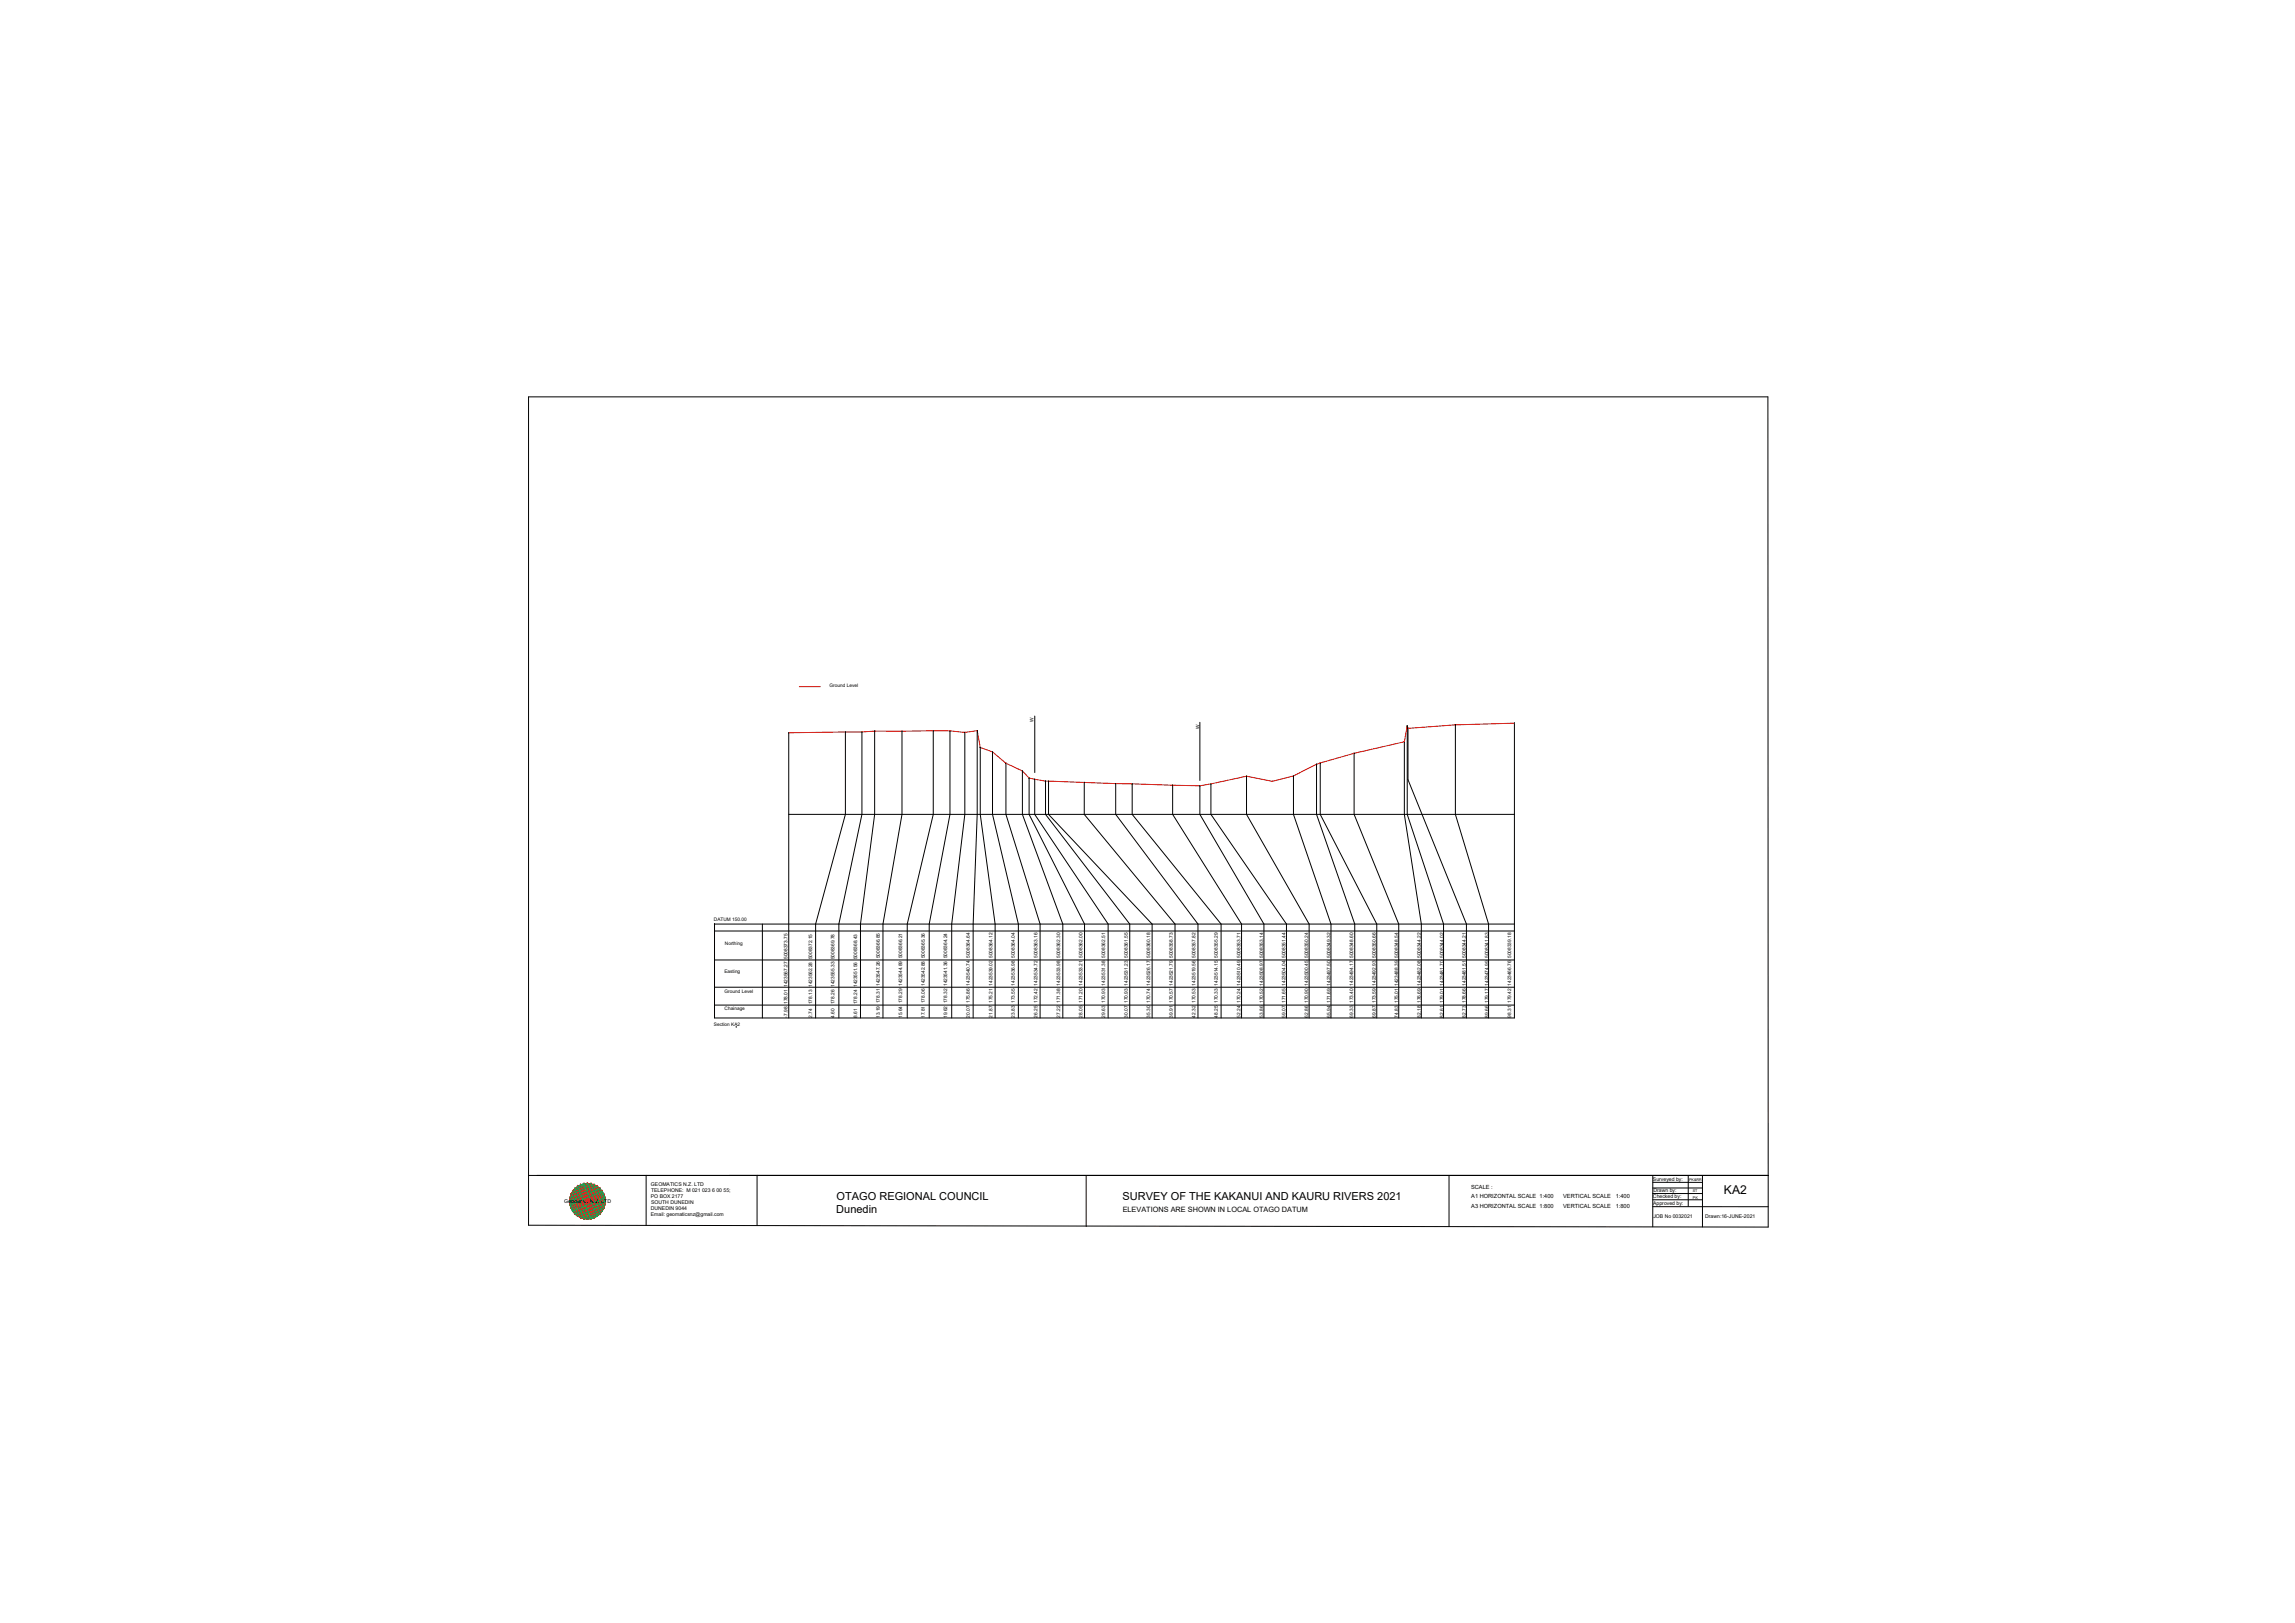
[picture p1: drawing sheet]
<svg xmlns="http://www.w3.org/2000/svg" width="420mm" height="297mm" viewBox="0 0 420 297" stroke-linecap="round" stroke-linejoin="round" font-family="sans-serif">
<defs><g id="words">
<text font-size="2.2" x="315.6" y="218.6">KA2</text>
<g font-size="2">
<text x="153.1" y="222">Dunedin</text>
<text x="153.2" y="219.6">OTAGO REGIONAL COUNCIL</text>
<text x="205.5" y="219.6">SURVEY OF THE KAKANUI AND KAURU RIVERS 2021</text>
</g>
<text font-size="1.3" x="205.5" y="221.8">ELEVATIONS ARE SHOWN IN LOCAL OTAGO DATUM</text>
<g font-size="1">
<text x="269.3" y="217.6">SCALE :</text>
<text x="269.3" y="219.3">A1 HORIZONTAL SCALE 1:400</text>
<text x="269.3" y="221">A3 HORIZONTAL SCALE 1:800</text>
<text x="286.2" y="219.3">VERTICAL SCALE</text>
<text x="286.2" y="221">VERTICAL SCALE</text>
<text x="295.8" y="219.3">1:400</text>
<text x="295.8" y="221">1:800</text>
</g>
<g font-size=".9">
<text x="151.9" y="125.7">Ground Level</text>
<text x="189.2" y="132.1" transform="rotate(-90 189.2 132.1)">W</text>
<text x="219.6" y="133.4" transform="rotate(-90 219.6 133.4)">W</text>
<text x="130.7" y="168.5">DATUM 150.00</text>
<text x="132.7" y="173">Northing</text>
<text x="132.6" y="178.1">Easting</text>
<text x="132.6" y="181.8">Ground Level</text>
<text x="132.7" y="184.9">Chainage</text>
<text x="148.7" y="183.8" transform="rotate(-90 148.7 183.8)">178.13 1423562.28 5008372.15</text>
<text x="152.8" y="183.8" transform="rotate(-90 152.8 183.8)">178.26 1423555.33 5008369.78</text>
<text x="156.9" y="183.8" transform="rotate(-90 156.9 183.8)">178.24 1423551.56 5008368.43</text>
<text x="130.7" y="187.7">Section KA2</text>
<text x="144.2" y="186.2" transform="rotate(-90 144.2 186.2)">-7.98 178.01 1423567.27 5008373.75</text>
<text x="148.7" y="186.2" transform="rotate(-90 148.7 186.2)">2.74</text>
<text x="152.8" y="186.2" transform="rotate(-90 152.8 186.2)">4.60</text>
<text x="156.9" y="186.2" transform="rotate(-90 156.9 186.2)">8.61</text>
<text x="161" y="186.3" transform="rotate(-90 161 186.3)">13.19 178.31 1423547.26 5008366.85</text>
<text x="165.2" y="186.3" transform="rotate(-90 165.2 186.3)">15.64 178.29 1423544.89 5008366.21</text>
<text x="169.3" y="186.3" transform="rotate(-90 169.3 186.3)">17.81 178.06 1423542.88 5008365.36</text>
<text x="173.4" y="186.3" transform="rotate(-90 173.4 186.3)">19.62 178.32 1423541.36 5008364.24</text>
<text x="177.6" y="186.2" transform="rotate(-90 177.6 186.2)">20.07 175.86 1423540.74 5008364.64</text>
<text x="181.7" y="186.2" transform="rotate(-90 181.7 186.2)">21.87 175.21 1423539.02 5008364.12</text>
<text x="185.8" y="186.2" transform="rotate(-90 185.8 186.2)">23.83 173.55 1423536.98 5008364.04</text>
<text x="189.9" y="186.2" transform="rotate(-90 189.9 186.2)">26.25 172.42 1423534.72 5008363.16</text>
<text x="194.1" y="186.2" transform="rotate(-90 194.1 186.2)">27.22 171.38 1423533.98 5008362.30</text>
<text x="198.2" y="186.2" transform="rotate(-90 198.2 186.2)">28.05 171.20 1423533.21 5008362.00</text>
<text x="202.3" y="186.2" transform="rotate(-90 202.3 186.2)">29.63 170.93 1423531.38 5008362.51</text>
<text x="206.5" y="186.2" transform="rotate(-90 206.5 186.2)">30.07 170.93 1423531.23 5008361.55</text>
<text x="210.6" y="186.2" transform="rotate(-90 210.6 186.2)">35.30 170.74 1423526.17 5008360.18</text>
<text x="214.7" y="186.2" transform="rotate(-90 214.7 186.2)">39.91 170.57 1423521.79 5008358.73</text>
<text x="218.8" y="186.2" transform="rotate(-90 218.8 186.2)">42.32 170.53 1423519.56 5008357.82</text>
<text x="223" y="186.2" transform="rotate(-90 223 186.2)">48.25 170.33 1423514.15 5008355.29</text>
<text x="227.1" y="186.2" transform="rotate(-90 227.1 186.2)">52.24 170.24 1423510.49 5008353.71</text>
<text x="231.2" y="186.2" transform="rotate(-90 231.2 186.2)">53.86 170.52 1423508.97 5008353.14</text>
<text x="235.4" y="186.2" transform="rotate(-90 235.4 186.2)">59.07 171.65 1423504.04 5008351.44</text>
<text x="239.5" y="186.2" transform="rotate(-90 239.5 186.2)">62.86 170.90 1423500.45 5008350.24</text>
<text x="243.6" y="186.2" transform="rotate(-90 243.6 186.2)">65.94 171.69 1423497.50 5008349.32</text>
<text x="247.7" y="186.2" transform="rotate(-90 247.7 186.2)">69.33 173.40 1423494.17 5008348.60</text>
<text x="251.9" y="186.2" transform="rotate(-90 251.9 186.2)">69.87 173.59 1423492.93 5008350.66</text>
<text x="256" y="186.3" transform="rotate(-90 256 186.3)">74.83 175.01 1423488.39 5008348.54</text>
<text x="260.1" y="186.2" transform="rotate(-90 260.1 186.2)">82.18 176.69 1423482.08 5008344.22</text>
<text x="264.2" y="186.2" transform="rotate(-90 264.2 186.2)">82.61 179.01 1423481.70 5008344.02</text>
<text x="268.4" y="186.2" transform="rotate(-90 268.4 186.2)">82.73 178.66 1423481.51 5008344.21</text>
<text x="272.5" y="186.2" transform="rotate(-90 272.5 186.2)">89.66 179.17 1423474.99 5008341.83</text>
<text x="276.6" y="186.2" transform="rotate(-90 276.6 186.2)">98.31 179.42 1423466.76 5008339.18</text>
<text x="103.3" y="220.1">Geomatics N.Z. LTD</text>
<text x="119.2" y="219.3">PO BOX 2177</text>
<text x="119.2" y="221.5">DUNEDIN 9044</text>
<text x="119.2" y="217">GEOMATICS N.Z. LTD</text>
<text x="119.2" y="220.4">SOUTH DUNEDIN</text>
<text x="119.2" y="218.1">TELEPHONE: M 021 023 6 00 55;</text>
<text x="302.6" y="216.1">Surveyed by:</text>
<text x="302.6" y="219.3">Checked by:</text>
<text x="302.7" y="220.5">Approved by:</text>
<text x="302.7" y="218.2">Drawn by:</text>
<text x="119.2" y="222.6">Email: geomaticsnz@gmail.com</text>
<text x="302.7" y="222.9">JOB No 0032021</text>
<text x="312.2" y="222.9">Drawn:16-JUNE-2021</text>
</g>
<g font-size=".7">
<text x="309.2" y="216.1">PK&amp;RR</text>
<text x="309.9" y="218.1">ST</text>
<text x="309.9" y="219.4">PK</text>
</g>
</g></defs>
<!-- layer: 0 -->
<g fill="none" stroke="#000" stroke-width=".18">
<path d="M96.8 72.6h226.9v152l-226.9-.4zM144.4 134.1h.1M144.4 134.1v52.2M154.8 134v15l-5.5 20.1v17.2M154.8 133.9v.1M157.8 134v15l-4.2 20.1v17.2M157.8 133.9v.1M160.1 133.8h.1M160.1 133.8v15.2l-2.6 20.1v17.2M165.1 133.8h.1M165.1 133.8v15.2l-3.5 20.1v17.2M170.9 133.7v15.3l-4.8 20.1v17.2"/>
<path d="M170.9 133.7l-.1 .1M173.9 133.7v15.3l-3.8 20.1v17.2M173.9 133.7v.1M176.6 134l.1 .1M176.7 134l-.1 15-2.4 20.1v17.2M178.9 133.7h.1M178.9 133.7v15.3l-.7 20.1v17.2M179.5 136.8v12.2l2.7 20.1v17.2M179.5 136.8h-.1M181.7 137.6v11.4l4.7 20.1v17.2M181.7 137.6h.1M184.1 139.7h.1"/>
<path d="M184.2 139.7v9.3l6.2 20.1v17.2M184.2 139.7h-.1M189.4 131.1v10.3M219.7 132.2v10.6M241 139.9v9.1l7 20.1v17.2M241 139.9h.1M241.7 139.6v9.4l10.4 20.1v17.2M241.7 139.6v.1M247.9 137.8v.1M247.9 137.9v11.1l8.2 20.1v17.2M257.1 135.8h.1M257.1 135.8v13.2l3.1 20.1v17.2"/>
<path d="M257.6 132.9v16.1l6.7 20.1v17.2M257.6 132.9h.1M257.8 133.3v9.4l10.7 26.4v17.2M257.8 133.3h.1M266.4 132.7v16.3l6.1 20.1v17.2M266.5 132.7h-.1M277.2 132.3l.1 .1M277.3 132.4v53.9h-146.5v-17.2M277.3 132.3l-.1 .1M144.4 149h132.9M187.2 141.1v7.9l7.4 20.1v17.2M187.2 141.1h.1"/>
<path d="M188.4 142.4h.1M188.4 142.4v6.6l10.2 20.1v17.2M189.4 142.6h.1M189.4 142.6v6.4l13.5 20.1v17.2M189.5 142.6h-.1M191.4 142.9v.1M191.4 142.9v6.1l15.4 20.1v17.2M192 142.9v6.1l18.9 20.1v17.2M198.5 143.2v5.8l16.6 20.1v17.2M198.5 143.2h.1M204.3 143.4v5.6l15 20.1v17.2M204.3 143.4h-.1"/>
<path d="M207.3 143.4v.1M207.3 143.5v5.5l16.3 20.1v17.2M214.7 143.7h.1M214.7 143.7v5.3l12.6 20.1v17.2M219.7 143.8h-.1M219.7 143.8v5.2l11.7 20.1v17.2M221.7 143.5v5.5l13.8 20.1v17.2M221.7 143.5h.1M228.2 142v.1M228.2 142.1v6.9l11.5 20.1v17.2M232.9 143h.1M233 143h-.1"/>
<path d="M236.8 142h.1M236.8 142v7l6.9 20.1v17.2M130.8 169.1h146.5M130.8 175.7h146.5M130.8 170.4h146.5M130.8 169.1h.1M139.6 169.1v17.2M130.8 183.9h146.5M130.8 180.7h146.5M134.8 188h.1M96.8 215.1h226.9M118.3 215.1v9.2"/>
<path d="M138.6 215.1v9.2M198.9 215.1v9.4M265.3 215.1v9.4M302.6 218.4h9.1M302.6 219.6h9.1M302.6 216.4h9.1M302.6 217.4h9.1M302.6 215.1v9.4M309.1 215.1v5.7M311.7 215.1v9.5M302.6 220.8l21.1 .1"/>
<circle cx="144.4" cy="134.1" r=".02"/>
<circle cx="154.8" cy="134" r=".02"/>
<circle cx="157.8" cy="134" r=".02"/>
<circle cx="160.1" cy="133.8" r=".02"/>
<circle cx="165.1" cy="133.8" r=".02"/>
<circle cx="170.9" cy="133.7" r=".02"/>
<circle cx="173.9" cy="133.8" r=".02"/>
<circle cx="176.6" cy="134" r=".02"/>
<circle cx="178.9" cy="133.7" r=".02"/>
<circle cx="179.5" cy="136.8" r=".02"/>
<circle cx="181.7" cy="137.6" r=".02"/>
<circle cx="184.2" cy="139.7" r=".02"/>
<circle cx="241" cy="139.9" r=".02"/>
<circle cx="241.7" cy="139.6" r=".02"/>
<circle cx="247.9" cy="137.9" r=".02"/>
<circle cx="257.1" cy="135.8" r=".02"/>
<circle cx="257.6" cy="132.9" r=".02"/>
<circle cx="257.8" cy="133.3" r=".02"/>
<circle cx="266.4" cy="132.7" r=".02"/>
<circle cx="277.2" cy="132.3" r=".02"/>
<circle cx="187.2" cy="141.1" r=".02"/>
<circle cx="188.4" cy="142.4" r=".02"/>
<circle cx="189.4" cy="142.6" r=".02"/>
<circle cx="191.4" cy="143" r=".02"/>
<circle cx="192" cy="143" r=".02"/>
<circle cx="198.5" cy="143.2" r=".02"/>
<circle cx="204.3" cy="143.4" r=".02"/>
<circle cx="207.3" cy="143.5" r=".02"/>
<circle cx="214.7" cy="143.7" r=".02"/>
<circle cx="219.7" cy="143.8" r=".02"/>
<circle cx="221.7" cy="143.5" r=".02"/>
<circle cx="228.2" cy="142.1" r=".02"/>
<circle cx="232.9" cy="143" r=".02"/>
<circle cx="236.8" cy="142" r=".02"/>
<circle cx="130.8" cy="169.1" r=".02"/>
</g>
<!-- layer: geo -->
<g fill="none" stroke="#545454" stroke-width=".18">
<path d="M104.3 219.9h6.5M104.3 219.2h6.5v1.3h-6.5zM104.5 218.6h6.1v2.5h-6.1zM104.5 218.6h.1M104.8 218h5.5v3.7h-5.5zM105.2 217.5h4.7v4.7h-4.7zM105.7 217.1h.1M105.7 217.1h3.7v5.5h-3.7zM106.3 216.8h2.5v6.1h-2.5zM106.9 216.6h1.3v6.5h-1.3zM107.5 216.6v6.5M110.3 218h.1"/>
<path d="M110.8 219.2h.1"/>
</g>
<g fill="none" stroke="#ff0" stroke-width=".18">
<path d="M104.3 219.9l3.2-3.3 3.3 3.3-3.3 3.2-3.2-3.2M105.2 217.5l4.7 4.7M106.3 216.8l4.3 4.3-1.8 1.8-4.3-4.3zM106.9 216.6l3.9 3.9-2.6 2.6-3.9-3.9zM108.8 216.8l1.8 1.8-4.3 4.3-1.8-1.8zM109.9 217.5h.1M109.9 217.5l-4.7 4.7M110.3 218l-4.6 4.6-.9-.9 4.6-4.6 .9 .9M104.3 220.5l3.9-3.9 2.6 2.6-3.9 3.9zM105.2 222.2h.1M108.2 223.1h.1M109.9 222.2h.1"/>
<path d="M110.3 221.7l-.9 .9-4.6-4.6 .9-.9 4.6 4.6"/>
</g>
<g fill="none" stroke="#00b85c" stroke-width=".18">
<path d="M104.3 219.9l5.6-2.4 .9 2.4-5.6 2.3zM104.3 219.2l5.1-2.1 1.4 3.4-5.1 2.1zM104.5 218.6l3 1.3M104.5 218.6l1.8 4.3M104.8 218l3.4-1.4 2.1 5.1-3.4 1.4zM105.2 217.5l2.3-.9 2.4 5.6-2.4 .9zM105.7 217.1l1.2-.5 2.5 6-1.2 .5zM106.3 216.8l1.2 3.1M107.5 219.9l1.3 3M107.5 219.9l3.1 1.2M107.5 219.9l-3 1.2M108.8 216.8l-2.5 6.1"/>
<path d="M108.8 216.8l1.8 4.3M108.8 216.8l-4.3 1.8M110.6 218.6l-3.1 1.3M104.3 220.5l6-2.5 .5 1.2-6 2.5zM110.6 221.1l-4.3 1.8"/>
</g>
<g fill="none" stroke="#f00" stroke-width=".18">
<path d="M104.3 219.9l.2 1.2M104.3 219.8l2 3.1M104.3 219.8l4.5 3.1M104.3 219.9l6.3 1.2M104.3 219.9h.1M104.3 219.2l6.5 1.3M104.3 219.2h.1M104.3 219.2l.5 2.5M104.3 219.2l2.6 3.9M104.3 219.2l5.1 3.4M104.5 218.6l.7 3.6M104.5 218.6l3 4.5"/>
<path d="M104.5 218.6l5.4 3.6M104.5 218.6l6.3 1.3M104.5 218.6l-.2 1.3M104.5 218.6h.1M104.8 218h.1M104.8 218l.9 4.6M104.8 218l3.4 5.1M104.8 218l6 1.2M104.8 218l-.5 2.5M105.2 217.6h.1M105.2 217.5l1.1 5.4M105.2 217.5l3.6 5.4"/>
<path d="M105.2 217.5l5.4 3.6M105.2 217.5l-.7 1.1M105.2 217.5l5.4 1.1M105.2 217.5l-.7 3.6M105.7 217.1h.1M105.7 217.1l3.7 5.5M105.7 217.1l1.2 6M105.7 217.1l5.1 3.4M105.7 217.1l-1.4 2.1M105.7 217.1l4.6 .9M105.7 217.1l-.9 4.6M106.3 216.8h.1"/>
<path d="M106.3 216.8l1.2 6.3M106.3 216.8l3.6 5.4M106.3 216.8l-1.1 .7M106.3 216.8l4.5 3-2 3.1M106.3 216.8l-2 3M106.3 216.8l3.6 .7M106.3 216.8l-1.1 5.4M106.9 216.6h.1M106.9 216.6l.6 3.3M106.9 216.6l3.4 5.1M106.9 216.6l-2.1 1.4M106.9 216.6l3.9 2.6"/>
<path d="M106.9 216.6l-2.6 3.9M106.9 216.6l2.5 .5M106.9 216.6l-1.2 6M107.5 216.6h.1M107.5 219.9l.7 3.2M107.5 219.9l-3.2 .6M107.5 216.6l1.3 6.3M107.5 216.6l-1.2 .2M107.5 216.6l3.1 4.5M107.5 216.6l-3 2M107.5 216.6l3.1 2M107.5 216.6l-3 4.5"/>
<path d="M107.5 216.6l1.3 .2M107.5 216.6l-1.2 6.3M108.2 216.6l-3.4 5.1M108.2 216.6h.1M108.2 216.6l-1.3 6.5M108.2 216.6l1.2 6M108.2 216.6l-2.5 .5M108.2 216.6l2.6 3.9M108.2 216.6l-3.9 2.6M108.2 216.6l2.1 1.4M108.8 216.8h.1M108.8 216.8l1.1 5.4"/>
<path d="M108.8 216.8l-3.6 .7M108.8 216.8l2 3.1M108.8 216.8l-4.5 3M108.8 216.8l1.1 .7M108.8 216.8l-3.6 5.4M108.8 216.8l-1.3 6.3M109.4 217.1h.1M109.4 217.1l.9 4.6-5.5-3.7M109.4 217.1l-3.7 5.5M109.4 217.1l-4.6 .9M109.4 217.1l1.4 2.1M109.4 217.1l-5.1 3.4"/>
<path d="M109.4 217.1l-1.2 6M109.8 217.5h.1M109.9 217.5l.7 3.6M109.9 217.5l-5.4 1.1M109.9 217.5l.7 1.1M109.9 217.5l-5.4 3.6M109.9 217.5l-3.6 5.4M109.9 217.5l-1.1 5.4M110.3 218l-6 1.2M110.3 218h.1M110.3 218l-5.5 3.7M110.3 218l.5 2.5"/>
<path d="M110.3 218l-3.4 5.1M110.3 218l-.9 4.6M110.6 218.6h.1M110.6 218.6l.2 1.3M110.6 218.6l-6.3 1.3M110.6 218.6l-5.4 3.6M110.6 218.6l-3.1 4.5M110.6 218.6l-.7 3.6M110.8 219.2h.1M110.8 219.2l-3.3 .7M110.8 219.2l-5.1 3.4M110.8 219.2l-2.6 3.9"/>
<path d="M110.8 219.2l-.5 2.5M110.8 219.8h.1M110.8 219.9l-6.3 1.2M110.8 219.9l-4.5 3M110.8 219.9l-.2 1.2M104.3 220.5h.1M104.3 220.5l6 1.2-4.6 .9M104.3 220.5l1.4 2.1M104.3 220.5l3.9 2.6M104.5 221.1l.7 1.1M104.5 221.1l3 2M104.5 221.1l5.4 1.1"/>
<path d="M104.5 221.1h.1M104.8 221.7h.1M104.8 221.7l2.1 1.4M104.8 221.7l4.6 .9M105.2 222.2l1.1 .7M105.2 222.2l3.6 .7M105.3 222.2h.1M105.7 222.6h.1M105.7 222.6l2.5 .5M106.3 222.9l1.2 .2M106.3 222.9h.1M106.9 223.1h.1"/>
<path d="M107.6 223.1h.1M108.2 223.1h.1M108.8 222.9l-1.3 .2M108.8 222.9h.1M109.4 222.6h.1M109.4 222.6l-2.5 .5M109.9 222.2l-3.6 .7M109.9 222.2l-1.1 .7M109.9 222.2h.1M110.3 221.7h.1M110.3 221.7l-2.1 1.4M110.6 221.1h.1"/>
<path d="M110.6 221.1l-5.4 1.1M110.6 221.1l-3.1 2M110.6 221.1l-.7 1.1M110.8 220.5h.1M110.8 220.5l-6 1.2M110.8 220.5l-3.9 2.6M110.8 220.5l-1.4 2.1"/>
</g>
<!-- layer: 0 -->
<path d="M146.3 125.7h3.9M277.3 132.4l-10.9 .3-8.6 .6-.2-.4-.5 2.9-9.2 2.1-6.2 1.7-4.9 2.4-3.9 1-4.7-.9-8.5 1.7-28.3-.8-3-.6-1.2-1.3-3-1.4-2.5-2.1-2.2-.8-.6-3.1-2.3 .3-2.7-.2-3-.1-26.5 .4" fill="none" stroke="#f00" stroke-width=".18"/>
<use href="#words"/>
</svg>
